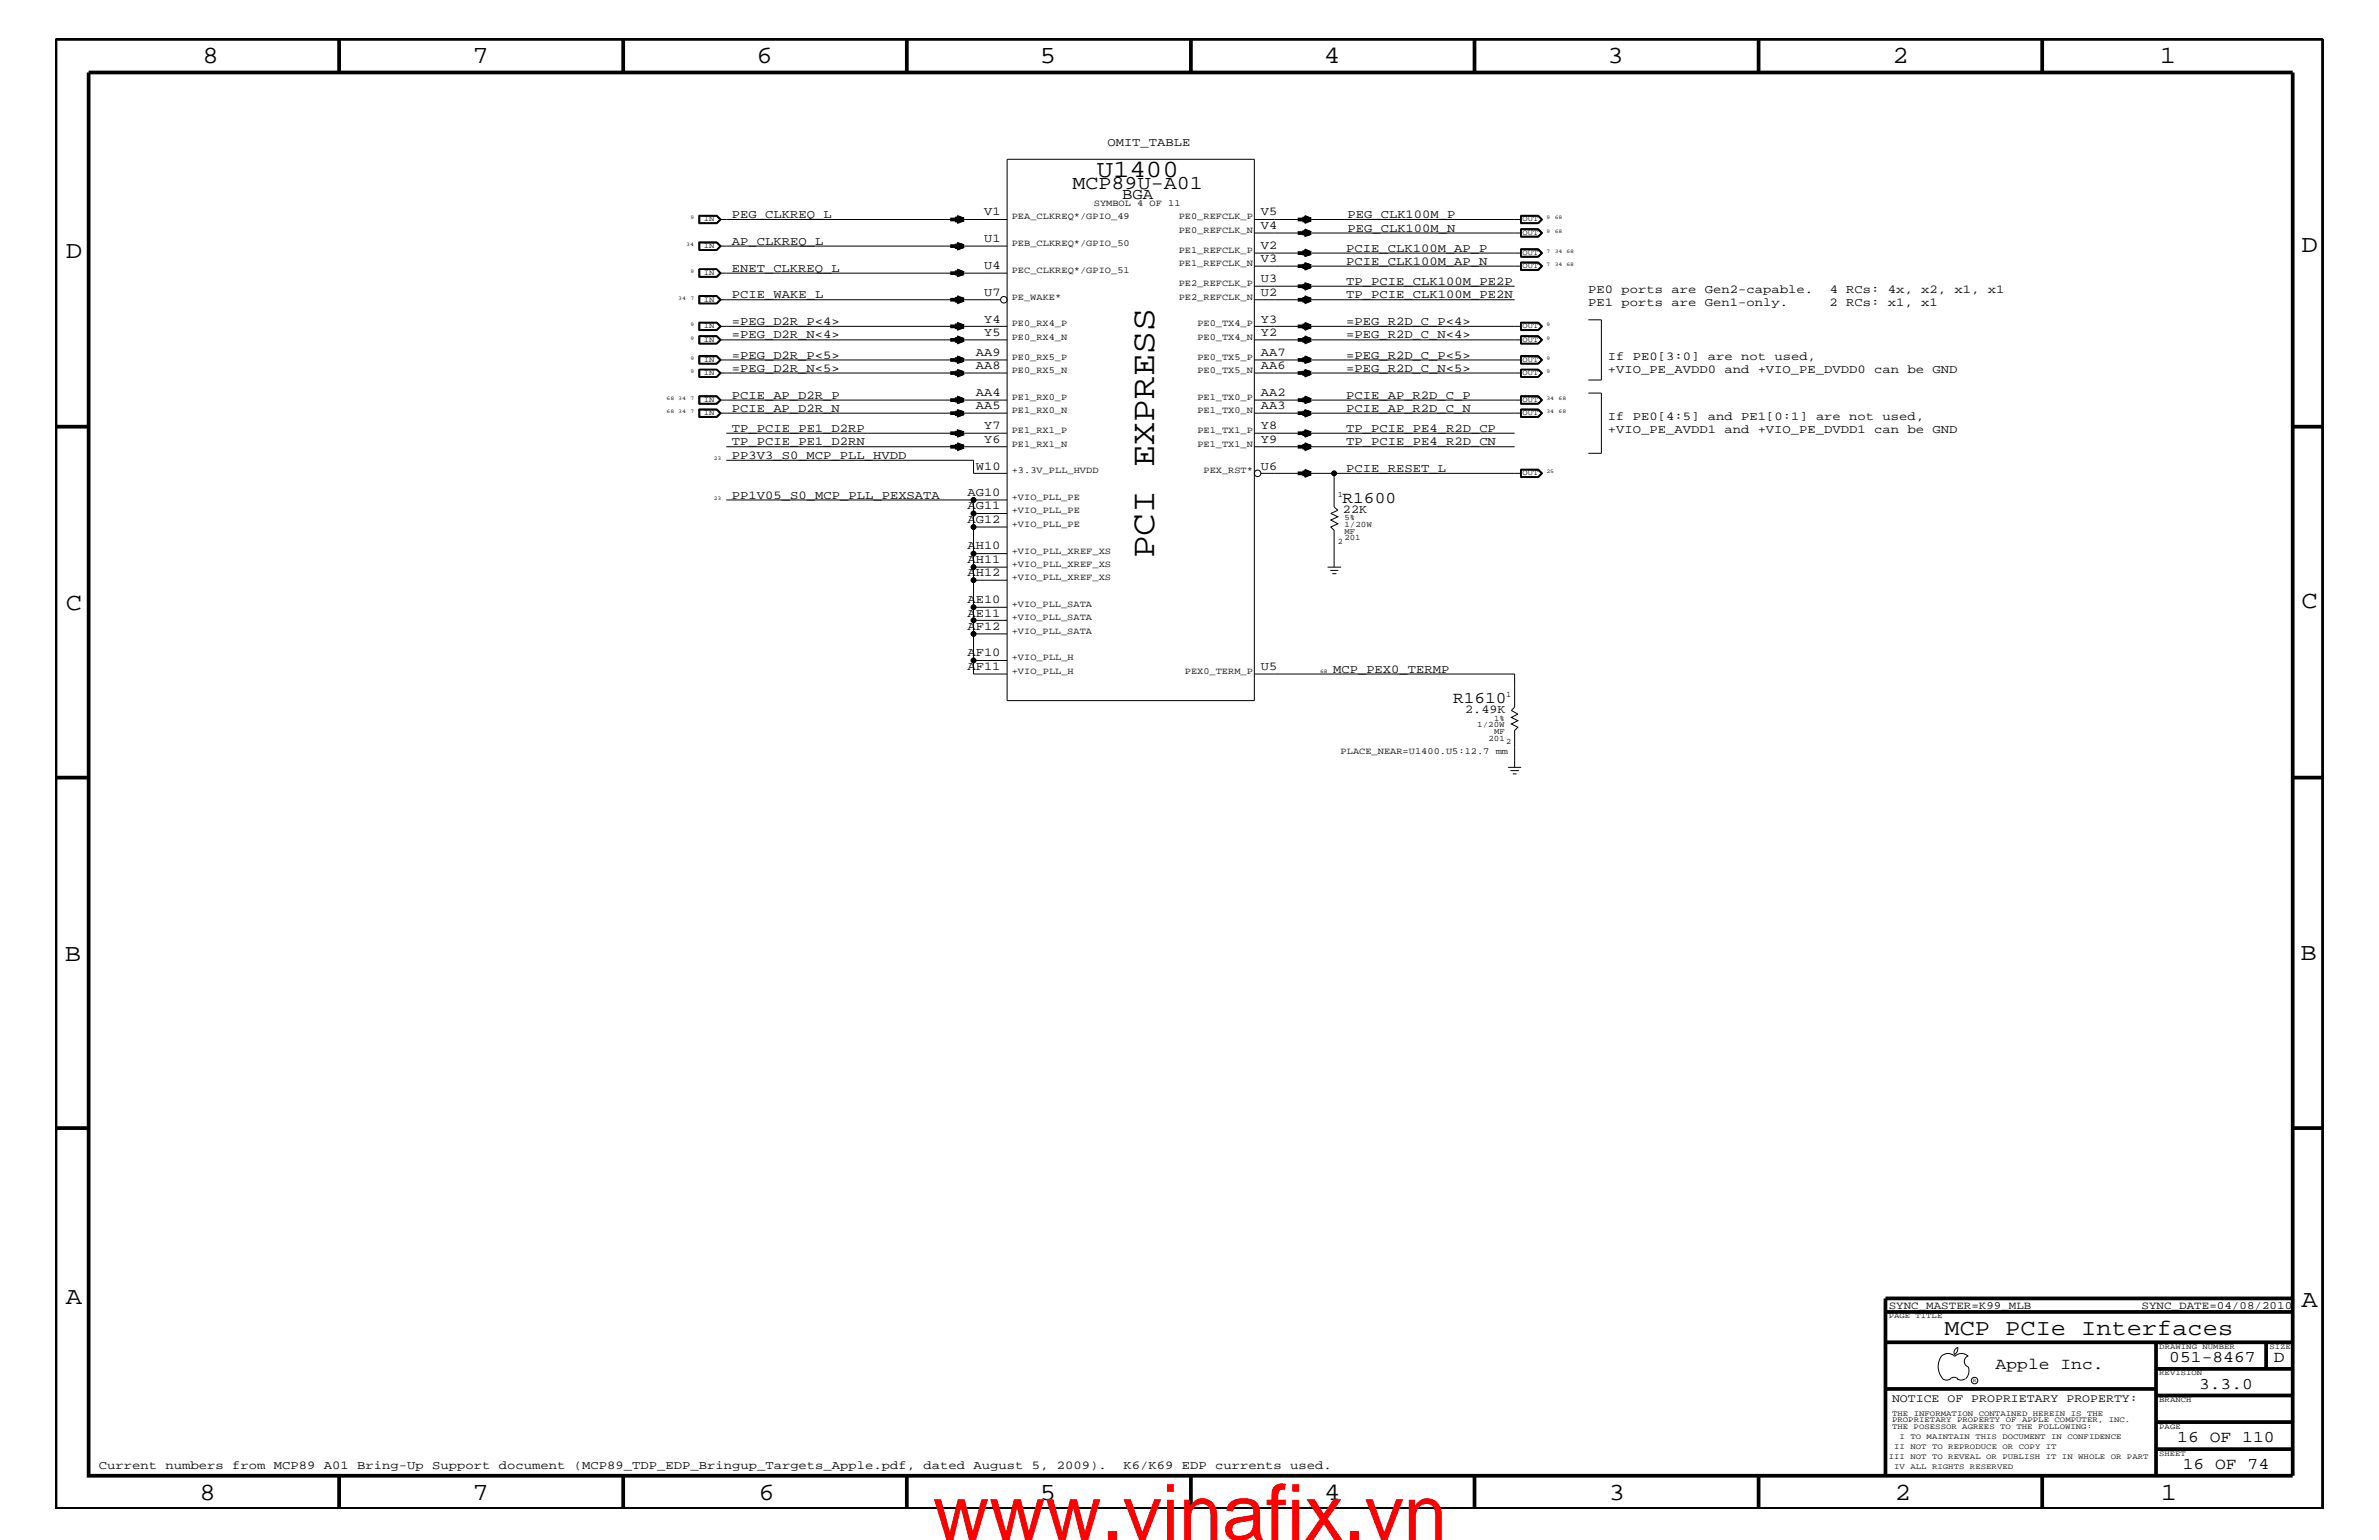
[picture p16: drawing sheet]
<svg xmlns="http://www.w3.org/2000/svg" width="432mm" height="279mm" viewBox="0 0 432 279" stroke-linecap="round" stroke-linejoin="round" font-family="sans-serif">
<defs><g id="words">
<text font-size="14.1" fill="#f00" x="169.3" y="279.4">www.vinafix.vn</text>
<text font-size="6.2" x="209.5" y="101.3" transform="rotate(-90 209.5 101.3)">PCI EXPRESS</text>
<g font-size="4.5">
<text x="36.7" y="11.5">8</text>
<text x="85.8" y="11.5">7</text>
<text x="137.3" y="11.5">6</text>
<text x="188.7" y="11.5">5</text>
<text x="240.3" y="11.5">4</text>
<text x="291.8" y="11.5">3</text>
<text x="343.5" y="11.5">2</text>
<text x="392" y="11.5">1</text>
<text x="199.1" y="32">U1400</text>
<text x="11.9" y="46.8">D</text>
<text x="417.7" y="45.7">D</text>
<text x="11.9" y="110.6">C</text>
<text x="417.7" y="110.3">C</text>
<text x="11.8" y="174.3">B</text>
<text x="417.6" y="174.2">B</text>
<text x="11.9" y="236.7">A</text>
<text x="417.7" y="237.1">A</text>
<text x="36.2" y="272.1">8</text>
<text x="85.8" y="272.1">7</text>
<text x="137.7" y="272.1">6</text>
<text x="188.7" y="272.1">5</text>
<text x="240.4" y="272.1">4</text>
<text x="292" y="272.1">3</text>
<text x="343.9" y="272.1">2</text>
<text x="392.2" y="272.1">1</text>
</g>
<text font-size="4.1" x="352.9" y="242.3">MCP PCIe Interfaces</text>
<text font-size="3.6" x="194.6" y="34.2">MCP89U-A01</text>
<g font-size="3">
<text x="243.7" y="91.2">R1600</text>
<text x="263.7" y="127.6">R1610</text>
<text x="362.2" y="248.4">Apple Inc.</text>
<text x="393.7" y="247.1">051-8467</text>
<text x="399.2" y="252">3.3.0</text>
<text x="412.7" y="247.1">D</text>
<text x="395.2" y="261.6">16 OF 110</text>
<text x="396.2" y="266.6">16 OF 74</text>
</g>
<text font-size="2.9" x="203.7" y="36.2">BGA</text>
<g font-size="2.2">
<text x="201" y="26.5">OMIT_TABLE</text>
<text x="132.8" y="39.6">PEG_CLKREQ_L</text>
<text x="178.6" y="39.1">V1</text>
<text x="228.9" y="39.1">V5</text>
<text x="228.9" y="41.5">V4</text>
<text x="244.6" y="39.6">PEG_CLK100M_P</text>
<text x="132.8" y="44.4">AP_CLKREQ_L</text>
<text x="178.6" y="44">U1</text>
<text x="228.9" y="45.2">V2</text>
<text x="228.9" y="47.6">V3</text>
<text x="244.3" y="45.7">PCIE_CLK100M_AP_P</text>
<text x="244.6" y="42">PEG_CLK100M_N</text>
<text x="132.8" y="49.3">ENET_CLKREQ_L</text>
<text x="178.6" y="48.8">U4</text>
<text x="178.6" y="53.6">U7</text>
<text x="228.9" y="51.3">U3</text>
<text x="228.9" y="53.6">U2</text>
<text x="244.3" y="48">PCIE_CLK100M_AP_N</text>
<text x="244.3" y="51.7">TP_PCIE_CLK100M_PE2P</text>
<text x="288.3" y="53.2">PE0 ports are Gen2-capable.</text>
<text x="332.1" y="53.2">4 RCs: 4x, x2, x1, x1</text>
<text x="132.8" y="54.1">PCIE_WAKE_L</text>
<text x="132.8" y="59">=PEG_D2R_P&lt;4&gt;</text>
<text x="178.6" y="58.5">Y4</text>
<text x="228.9" y="58.5">Y3</text>
<text x="244.3" y="54.1">TP_PCIE_CLK100M_PE2N</text>
<text x="244.3" y="59">=PEG_R2D_C_P&lt;4&gt;</text>
<text x="288.3" y="55.6">PE1 ports are Gen1-only.</text>
<text x="332.1" y="55.6">2 RCs: x1, x1</text>
<text x="132.8" y="65.1">=PEG_D2R_P&lt;5&gt;</text>
<text x="132.8" y="61.4">=PEG_D2R_N&lt;4&gt;</text>
<text x="177.1" y="64.5">AA9</text>
<text x="178.6" y="60.9">Y5</text>
<text x="228.9" y="60.9">Y2</text>
<text x="228.9" y="64.5">AA7</text>
<text x="244.3" y="65.1">=PEG_R2D_C_P&lt;5&gt;</text>
<text x="244.3" y="61.4">=PEG_R2D_C_N&lt;4&gt;</text>
<text x="291.8" y="65.3">If PE0[3:0] are not used,</text>
<text x="132.8" y="67.5">=PEG_D2R_N&lt;5&gt;</text>
<text x="177.1" y="67">AA8</text>
<text x="177.1" y="71.8">AA4</text>
<text x="228.9" y="67">AA6</text>
<text x="228.9" y="71.8">AA2</text>
<text x="244.3" y="67.5">=PEG_R2D_C_N&lt;5&gt;</text>
<text x="291.8" y="67.7">+VIO_PE_AVDD0 and +VIO_PE_DVDD0 can be GND</text>
<text x="132.8" y="72.3">PCIE_AP_D2R_P</text>
<text x="132.8" y="74.7">PCIE_AP_D2R_N</text>
<text x="177.1" y="74.3">AA5</text>
<text x="178.6" y="77.9">Y7</text>
<text x="228.9" y="74.3">AA3</text>
<text x="228.9" y="77.9">Y8</text>
<text x="244.3" y="72.3">PCIE_AP_R2D_C_P</text>
<text x="244.3" y="74.7">PCIE_AP_R2D_C_N</text>
<text x="291.8" y="76.2">If PE0[4:5] and PE1[0:1] are not used,</text>
<text x="132.8" y="78.3">TP_PCIE_PE1_D2RP</text>
<text x="132.8" y="83.3">PP3V3_S0_MCP_PLL_HVDD</text>
<text x="132.8" y="80.8">TP_PCIE_PE1_D2RN</text>
<text x="178.6" y="80.3">Y6</text>
<text x="228.9" y="80.3">Y9</text>
<text x="244.3" y="78.3">TP_PCIE_PE4_R2D_CP</text>
<text x="244.3" y="80.8">TP_PCIE_PE4_R2D_CN</text>
<text x="291.8" y="78.6">+VIO_PE_AVDD1 and +VIO_PE_DVDD1 can be GND</text>
<text x="177.1" y="85.2">W10</text>
<text x="228.9" y="85.2">U6</text>
<text x="244.3" y="85.6">PCIE_RESET_L</text>
<text x="132.8" y="90.5">PP1V05_S0_MCP_PLL_PEXSATA</text>
<text x="175.6" y="92.4">AG11</text>
<text x="175.6" y="90">AG10</text>
<text x="175.6" y="94.9">AG12</text>
<text x="243.8" y="93.1">22K</text>
<text x="175.6" y="99.7">AH10</text>
<text x="175.6" y="102.1">AH11</text>
<text x="175.6" y="104.6">AH12</text>
<text x="175.6" y="109.4">AE10</text>
<text x="175.6" y="111.9">AE11</text>
<text x="175.6" y="114.2">AF12</text>
<text x="175.6" y="119.1">AF10</text>
<text x="175.6" y="121.5">AF11</text>
<text x="228.9" y="121.5">U5</text>
<text x="242" y="122">MCP_PEX0_TERMP</text>
<text x="265.9" y="129.4">2.49K</text>
<text x="17.9" y="266.6">Current numbers from MCP89 A01 Bring-Up Support document (MCP89_TDP_EDP_Bringup_Targets_Apple.pdf, dated August 5, 2009).</text>
<text x="203.9" y="266.6">K6/K69 EDP currents used.</text>
</g>
<text font-size="2.1" x="343.4" y="254.4">NOTICE OF PROPRIETARY PROPERTY:</text>
<g font-size="2">
<text x="342.8" y="237.4">SYNC_MASTER=K99_MLB</text>
<text x="388.7" y="237.4">SYNC_DATE=04/08/2010</text>
</g>
<g font-size="1.7">
<text x="183.6" y="39.8">PEA_CLKREQ*/GPIO_49</text>
<text x="198.5" y="37.4">SYMBOL 4 OF 11</text>
<text x="214" y="39.8">PE0_REFCLK_P</text>
<text x="183.6" y="44.6">PEB_CLKREQ*/GPIO_50</text>
<text x="214" y="42.3">PE0_REFCLK_N</text>
<text x="214" y="45.9">PE1_REFCLK_P</text>
<text x="183.6" y="49.6">PEC_CLKREQ*/GPIO_51</text>
<text x="214" y="51.9">PE2_REFCLK_P</text>
<text x="214" y="48.3">PE1_REFCLK_N</text>
<text x="183.6" y="59.2">PE0_RX4_P</text>
<text x="183.6" y="54.4">PE_WAKE*</text>
<text x="214" y="54.4">PE2_REFCLK_N</text>
<text x="217.3" y="59.2">PE0_TX4_P</text>
<text x="183.6" y="61.7">PE0_RX4_N</text>
<text x="183.6" y="65.3">PE0_RX5_P</text>
<text x="217.3" y="61.7">PE0_TX4_N</text>
<text x="217.3" y="65.3">PE0_TX5_P</text>
<text x="183.6" y="67.7">PE0_RX5_N</text>
<text x="217.3" y="67.7">PE0_TX5_N</text>
<text x="183.6" y="72.6">PE1_RX0_P</text>
<text x="183.6" y="75">PE1_RX0_N</text>
<text x="217.3" y="72.6">PE1_TX0_P</text>
<text x="217.3" y="75">PE1_TX0_N</text>
<text x="183.6" y="78.6">PE1_RX1_P</text>
<text x="183.6" y="81.1">PE1_RX1_N</text>
<text x="217.3" y="78.6">PE1_TX1_P</text>
<text x="217.3" y="81.1">PE1_TX1_N</text>
<text x="183.6" y="85.9">+3.3V_PLL_HVDD</text>
<text x="218.4" y="85.9">PEX_RST*</text>
<text x="183.6" y="93.2">+VIO_PLL_PE</text>
<text x="183.6" y="90.7">+VIO_PLL_PE</text>
<text x="183.6" y="95.6">+VIO_PLL_PE</text>
<text x="183.6" y="100.4">+VIO_PLL_XREF_XS</text>
<text x="183.6" y="102.9">+VIO_PLL_XREF_XS</text>
<text x="183.6" y="105.3">+VIO_PLL_XREF_XS</text>
<text x="183.6" y="110.2">+VIO_PLL_SATA</text>
<text x="183.6" y="112.6">+VIO_PLL_SATA</text>
<text x="183.6" y="115">+VIO_PLL_SATA</text>
<text x="183.6" y="119.8">+VIO_PLL_H</text>
<text x="183.6" y="122.3">+VIO_PLL_H</text>
<text x="215.1" y="122.3">PEX0_TERM_P</text>
<text x="243.3" y="136.8">PLACE_NEAR=U1400.U5:12.7 mm</text>
</g>
<g font-size="1.5">
<text x="242.8" y="90.1">1</text>
<text x="244" y="95.6">1/20W</text>
<text x="244" y="94.3">5%</text>
<text x="242.8" y="98.7">2</text>
<text x="244" y="96.8">MF</text>
<text x="244" y="98">201</text>
<text x="268.1" y="131.9">1/20W</text>
<text x="271.2" y="130.8">1%</text>
<text x="273.4" y="126.5">1</text>
<text x="270.2" y="134.4">201</text>
<text x="271.2" y="133.2">MF</text>
<text x="273.4" y="135">2</text>
</g>
<g font-size="1.4">
<text x="127.8" y="40.2">IN</text>
<text x="276.4" y="40.2">OUT</text>
<text x="127.8" y="45.1">IN</text>
<text x="276.4" y="46.3">OUT</text>
<text x="276.4" y="42.6">OUT</text>
<text x="127.8" y="49.9">IN</text>
<text x="276.4" y="48.7">OUT</text>
<text x="127.8" y="54.7">IN</text>
<text x="127.8" y="59.5">IN</text>
<text x="276.4" y="59.5">OUT</text>
<text x="127.8" y="65.6">IN</text>
<text x="127.8" y="62">IN</text>
<text x="276.4" y="62">OUT</text>
<text x="276.4" y="65.6">OUT</text>
<text x="127.8" y="68.1">IN</text>
<text x="276.4" y="68.1">OUT</text>
<text x="127.8" y="75.4">IN</text>
<text x="127.8" y="72.9">IN</text>
<text x="276.4" y="72.9">OUT</text>
<text x="276.4" y="75.4">OUT</text>
<text x="276.4" y="86.2">OUT</text>
<text x="342.8" y="239.2">PAGE TITLE</text>
<text x="391.9" y="244.7">DRAWING NUMBER</text>
<text x="411.9" y="244.7">SIZE</text>
<text x="391.9" y="249.5">REVISION</text>
<text x="343.4" y="256.8">THE INFORMATION CONTAINED HEREIN IS THE</text>
<text x="391.9" y="254.4">BRANCH</text>
<text x="343.4" y="259.3">THE POSESSOR AGREES TO THE FOLLOWING:</text>
<text x="343.4" y="258">PROPRIETARY PROPERTY OF APPLE COMPUTER, INC.</text>
<text x="343.8" y="262.9">II NOT TO REPRODUCE OR COPY IT</text>
<text x="344.8" y="261.1">I TO MAINTAIN THIS DOCUMENT IN CONFIDENCE</text>
<text x="391.9" y="259.3">PAGE</text>
<text x="342.8" y="264.7">III NOT TO REVEAL OR PUBLISH IT IN WHOLE OR PART</text>
<text x="343.8" y="266.6">IV ALL RIGHTS RESERVED</text>
<text x="391.9" y="264.1">SHEET</text>
</g>
<g font-size="1">
<text x="125.3" y="39.8">9</text>
<text x="280.7" y="39.8">9</text>
<text x="282.2" y="39.8">68</text>
<text x="124.5" y="44.6">34</text>
<text x="280.7" y="45.9">7</text>
<text x="280.7" y="42.3">9</text>
<text x="282.2" y="45.9">34 68</text>
<text x="282.2" y="42.3">68</text>
<text x="125.3" y="49.6">9</text>
<text x="280.7" y="48.3">7</text>
<text x="282.2" y="48.3">34 68</text>
<text x="123.1" y="54.4">34</text>
<text x="125.3" y="54.4">7</text>
<text x="125.3" y="59.2">9</text>
<text x="280.7" y="59.2">9</text>
<text x="125.3" y="65.3">9</text>
<text x="125.3" y="61.7">9</text>
<text x="280.7" y="61.7">9</text>
<text x="280.7" y="65.3">9</text>
<text x="125.3" y="67.7">9</text>
<text x="280.7" y="67.7">9</text>
<text x="121" y="75">68 34</text>
<text x="121" y="72.6">68 34</text>
<text x="125.3" y="75">7</text>
<text x="125.3" y="72.6">7</text>
<text x="280.7" y="72.6">34</text>
<text x="280.7" y="75">34</text>
<text x="282.9" y="72.6">68</text>
<text x="282.9" y="75">68</text>
<text x="129.5" y="83.5">23</text>
<text x="280.7" y="85.9">25</text>
<text x="129.5" y="90.7">23</text>
<text x="239.6" y="122">68</text>
<text x="358.1" y="250.7">R</text>
</g>
</g></defs>
<g fill="none" stroke="#000" stroke-width=".18">
<path d="M126.8 39.1h3.3l.8 .7-.8 .8h-3.3zM126.9 39.1h3.2l.7 .7-.7 .7h-3.2zM127 39.1v1.4M127 39.2h3l.6 .6M130 39.1l.7 .7-.7 .7M130.6 39.8l-.6 .6h-3M130.6 39.8h52.2M182.8 28.9h44.9v98.2h-44.9zM227.7 39.8h48.4M276 39.1h3.2l.8 .7-.8 .8h-3.2zM276 39.1h3.2l.7 .7-.7 .7h-3.2M276.1 39.1v1.4"/>
<path d="M276.1 39.2h3l.6 .6-.6 .6h-3M279.1 39.1l.7 .7-.7 .7M126.8 53.6h3.3l.8 .8-.8 .7h-3.3zM126.8 43.9h3.3l.8 .7-.8 .8h-3.3zM126.8 48.8h3.3l.8 .8-.8 .7h-3.3zM126.8 58.4h3.3l.8 .8-.8 .8h-3.3zM126.9 53.7h3.2l.7 .7-.7 .7h-3.2zM126.9 45.4v-1.4h3.2l.7 .6-.7 .8M126.9 48.8v1.4h3.2l.7-.6-.7-.8M126.9 58.5h3.2l.7 .7-.7 .7h-3.2zM127 53.7v1.4M127 58.5v1.4"/>
<path d="M127 53.8h3l.6 .6M127 58.6h3l.6 .6M130 44.1h-3v1.2h3M130 48.9h-3v1.3h3M130 53.7l.7 .7-.7 .7M130 44.1l.7 .5-.7 .7M130 44.1l.6 .5M130 58.5l.7 .7-.7 .7M130 48.9l.7 .7-.7 .6M130 48.9l.6 .7M130.6 54.4l-.6 .6h-3M130.6 54.4h50.9"/>
<path d="M130.6 44.6l-.6 .7M130.6 44.6h52.2M130.6 59.2l-.6 .6h-3M130.6 59.2h52.2M130.6 49.6h52.2M130.6 49.6l-.6 .6M227.7 54.4h47.2M227.7 59.2h48.4M227.7 48.3h48.4M227.7 45.9h48.4M227.7 42.3h48.4M227.7 51.9h47.2"/>
<path d="M276 58.4h3.2l.8 .8-.8 .8h-3.2zM276 58.5h3.2l.7 .7-.7 .7h-3.2M276 41.5h3.2l.8 .8-.8 .7h-3.2zM276 45.2h3.2l.8 .7-.8 .8h-3.2zM276 47.5h3.2l.8 .8-.8 .8h-3.2zM276 47.6h3.2l.7 .7-.7 .8M276.1 45.3h3l.6 .6-.6 .6M276.1 58.6h3l.6 .6-.6 .6h-3M276.1 41.6h3l.7 .7-.7 .6h-3zM276.1 45.2h3l.7 .7-.7 .6h-3zM276.1 47.7h3l.7 .6-.7 .7h-3zM276.1 58.5v1.4"/>
<path d="M276.1 41.7h3l.6 .6-.6 .6M279.1 47.7l.6 .6-.6 .6h-3M279.1 58.5l.7 .7-.7 .7M279.2 45.2l.7 .7-.7 .7h-3.2M279.2 41.5l.7 .8-.7 .7h-3.2M288.3 58h2.4v10.9h-2.4M126.8 60.9h3.3l.8 .8-.8 .7h-3.3zM126.8 64.5h3.3l.8 .8-.8 .8h-3.3zM126.8 71.8h3.3l.8 .8-.8 .7h-3.3zM126.8 74.2h3.3l.8 .8-.8 .7h-3.3zM126.9 61h3.2l.7 .7-.7 .6h-3.2zM126.9 64.5v1.5h3.2l.7-.7-.7-.8"/>
<path d="M126.9 67v1.4M126.9 71.8v1.5h3.2l.7-.7-.7-.8M126.9 75.7v-1.4h3.2l.7 .7-.7 .7M127 61v1.3M127 66v-1.4h3l.7 .7-.7 .7M127 71.9h3l.7 .7-.7 .6h-3zM127 74.4h3l.7 .6-.7 .6h-3zM127 64.7h3l.6 .6M127 61.1h3l.6 .6M127 72h3l.6 .6M130 67.1h-3v1.3h3M130 67.1l.7 .6-.7 .7"/>
<path d="M130 67.1l.6 .6M130 61l.7 .7-.7 .6M130 74.4l.6 .6M130.1 67h-3.3v1.4h3.3M130.1 67l.8 .7-.8 .7M130.1 67l.7 .7-.7 .7M130.6 67.7l-.6 .7M130.6 67.7h52.2M130.6 65.3l-.6 .6h-3M130.6 65.3h52.2M130.6 61.7l-.6 .6h-3M130.6 61.7h52.2"/>
<path d="M130.6 75l-.6 .6h-3M130.6 75h52.2M130.6 72.6l-.6 .6M130.6 72.6h52.2M131.8 78.6h51M227.7 67.7h48.4M227.7 65.3h48.4M227.7 61.7h48.4M227.7 75h48.4M227.7 72.6h48.4M227.7 78.6h47.2M276 64.5h3.2l.8 .8-.8 .8h-3.2z"/>
<path d="M276 60.9h3.2l.8 .8-.8 .7h-3.2zM276 61h3.2l.7 .7-.7 .6h-3.2M276 74.2h3.2l.8 .8-.8 .7h-3.2zM276 74.3h3.2l.7 .7-.7 .7M276 71.8h3.2l.8 .8-.8 .7h-3.2zM276.1 64.7h3l.6 .6-.6 .6h-3M276.1 66v-1.4h3l.7 .7-.7 .7M276.1 61.1h3l.6 .6-.6 .6h-3M276.1 74.4h3l.7 .6-.7 .6h-3zM276.1 71.9h3l.7 .7-.7 .6h-3zM276.1 72h3l.6 .6-.6 .6M276.1 61v1.3"/>
<path d="M279.1 67.1h-3v1.3h3M279.1 74.4l.6 .6-.6 .6h-3M279.1 61l.7 .7-.7 .6M279.1 67.1l.7 .6-.7 .7M279.1 67.1l.6 .6-.6 .7M279.2 67h-3.2v1.4h3.2M279.2 64.5l.7 .8-.7 .7h-3.2M279.2 71.8l.7 .8-.7 .7h-3.2M279.2 67l.8 .7-.8 .7M279.2 67l.7 .7-.7 .7M288.3 71.3h2.4v10.9h-2.4M131.8 83.5h44.9v2.4h6.1"/>
<path d="M131.8 81.1h51M131.8 90.7h44.9M182.8 95.6h-6.1v4.8M182.8 93.2h-6.1v2.4M182.8 90.7h-6.1v2.5M227.7 81.1h47.2M228.9 85.9h13.2M276 85.1h3.2l.8 .8-.8 .7h-3.2zM276 85.2h3.2l.7 .7-.7 .7h-3.2M276.1 85.9h-34v6.1l.7 .6-1.2 .6 1.2 .6-1.2 .5 1.2 .7-1.2 .6 .5 .6v6.7M276.1 85.2v1.4M276.1 85.3h3l.6 .6-.6 .6h-3"/>
<path d="M279.1 85.2l.7 .7-.7 .7M176.7 115v7.3h6.1M176.7 119.8h6.1M182.8 112.6h-6.1v2.4h6.1M182.8 110.2h-6.1v2.4M182.8 105.3h-6.1v4.9M182.8 102.9h-6.1v2.4M182.8 100.4h-6.1v2.5M241 102.9h2.4M241.5 103.5h1.4M241.8 104.1h.8M227.7 122.3h47.2v6l-.6 .6 1.2 .7-1.2 .6 1.2 .6-1.2 .5 1.2 .6-.6 .6v6.7"/>
<path d="M273.7 139.2h2.4M274.2 139.8h1.5M274.6 140.4h.7M352.3 246.1a1.69 1.69 0 0 1 2.5 0 1.72 1.72 0 0 1 2.4 0M352.4 246a3.2 3.2 0 0 0 .4 4.3l.8 .1 .4-.2M354 250.2l.7-.3 .7 .3M355.2 250.2l.7 .2 .7-.2M355.3 244.4v.3a1.18 1.18 0 0 1-.6 1.1M355.4 244.4a.99 .99 0 0 0-.6 1.4M357.2 246a1.04 1.04 0 0 0-.7 1 1.04 1.04 0 0 0 .7 1M357.3 248l.1 .7a2.11 2.11 0 0 1-.6 1.5"/>
<circle cx="182.2" cy="54.4" r=".59"/>
<circle cx="176.7" cy="93.2" r=".42"/>
<circle cx="176.7" cy="90.7" r=".42"/>
<circle cx="176.7" cy="95.6" r=".42"/>
<circle cx="228.3" cy="85.9" r=".59"/>
<circle cx="242.1" cy="85.9" r=".42"/>
<circle cx="176.7" cy="110.2" r=".42"/>
<circle cx="176.7" cy="100.4" r=".42"/>
<circle cx="176.7" cy="102.9" r=".42"/>
<circle cx="176.7" cy="119.8" r=".42"/>
<circle cx="176.7" cy="105.3" r=".42"/>
<circle cx="176.7" cy="115" r=".42"/>
<circle cx="176.7" cy="112.6" r=".42"/>
<circle cx="358.4" cy="250.5" r=".59"/>
</g>
<g fill="none" stroke="#000" stroke-width=".68" stroke-linecap="butt">
<path d="M10.1 7.1h411.5v266.7h-411.5zM16.1 13.2h400v254.5h-400zM61.6 7.1v6.1M113.1 7.1v6.1M164.6 7.1v6.1M216.2 7.1v6.1M267.6 7.1v6.1M319.2 7.1v6.1M370.7 7.1v6.1M172.5 39.8h2.4M173.7 39.3l1.2 .5-1.2 .5zM173.7 39.5l1.2 .3"/>
<path d="M173.7 39.7l1.2 .1M173.7 39.6l1.2 .2M174.9 39.8l-1.2 .2M174.9 39.8l-1.2 .4M174.9 39.8l-1.2 .3M235.5 39.8h2.4M236.7 39.3l1.2 .5-1.2 .5zM236.7 39.5l1.2 .3M236.7 39.7l1.2 .1M236.7 39.6l1.2 .2M237.9 39.8l-1.2 .2M237.9 39.8l-1.2 .4"/>
<path d="M237.9 39.8l-1.2 .3M172.5 54.4h2.4M172.5 59.2h2.4M172.5 44.6h2.4M172.5 49.6h2.4M173.7 44.2l1.2 .4-1.2 .6zM173.7 49.1l1.2 .5-1.2 .4zM173.7 53.9l1.2 .5-1.2 .5zM173.7 58.7l1.2 .5-1.2 .5zM173.7 54l1.2 .4M173.7 54.2l1.2 .2M173.7 54.1l1.2 .3"/>
<path d="M173.7 58.9l1.2 .3M173.7 59.1l1.2 .1M173.7 59l1.2 .2M173.7 44.3l1.2 .3M173.7 44.6h1.2M173.7 44.4l1.2 .2M173.7 49.1l1.2 .5M173.7 49.4l1.2 .2M173.7 49.3l1.2 .3M174.9 54.4l-1.2 .1M174.9 54.4l-1.2 .3M174.9 54.4l-1.2 .2"/>
<path d="M174.9 59.2l-1.2 .2M174.9 59.2l-1.2 .3M174.9 44.6l-1.2 .2M174.9 44.6l-1.2 .5M174.9 44.6l-1.2 .3M174.9 49.6h-1.2M174.9 49.6l-1.2 .3M174.9 49.6l-1.2 .1M235.5 54.4h2.4M235.5 42.3h2.4M235.5 45.9h2.4M235.5 48.3h2.4"/>
<path d="M235.5 51.9h2.4M235.5 59.2h2.4M236.7 41.8l1.2 .5-1.2 .4zM236.7 45.4l1.2 .5-1.2 .4zM236.7 47.9l1.2 .4-1.2 .5zM236.7 51.5l1.2 .4-1.2 .5zM236.7 53.9l1.2 .5-1.2 .5zM236.7 58.7l1.2 .5-1.2 .5zM236.7 41.9l1.2 .4M236.7 42.1l1.2 .2M236.7 42l1.2 .3M236.7 45.5l1.2 .4"/>
<path d="M236.7 45.7l1.2 .2M236.7 47.9l1.2 .4M236.7 48.2l1.2 .1M236.7 48l1.2 .3M236.7 51.6l1.2 .3M236.7 51.8l1.2 .1M236.7 51.7l1.2 .2M236.7 54l1.2 .4M236.7 54.2l1.2 .2M236.7 54.1l1.2 .3M236.7 58.9l1.2 .3M236.7 59.1l1.2 .1"/>
<path d="M236.7 59l1.2 .2M237.9 42.3l-1.2 .1M237.9 42.3l-1.2 .3M237.9 42.3l-1.2 .2M237.9 45.9l-1.2 .1M237.9 45.9l-1.2 .4M237.9 45.9l-1.2 .3M237.9 48.3l-1.2 .2M237.9 48.3l-1.2 .4M237.9 51.9l-1.2 .2M237.9 51.9l-1.2 .5M237.9 51.9l-1.2 .3"/>
<path d="M237.9 54.4l-1.2 .1M237.9 54.4l-1.2 .3M237.9 54.4l-1.2 .2M237.9 59.2l-1.2 .2M237.9 59.2l-1.2 .3M10.1 77.4h6M172.5 72.6h2.4M172.5 75h2.4M172.5 78.6h2.4M172.5 61.7h2.4M172.5 67.7h2.4M172.5 65.3h2.4"/>
<path d="M173.7 61.2l1.2 .5-1.2 .5zM173.7 64.8l1.2 .5-1.2 .4zM173.7 67.3l1.2 .4-1.2 .5zM173.7 72.1l1.2 .5-1.2 .4zM173.7 74.5l1.2 .5-1.2 .5zM173.7 78.2l1.2 .4-1.2 .5zM173.7 72.2l1.2 .4M173.7 72.4l1.2 .2M173.7 72.3l1.2 .3M173.7 74.6l1.2 .4M173.7 74.9l1.2 .1M173.7 74.7l1.2 .3"/>
<path d="M173.7 78.3l1.2 .3M173.7 78.5l1.2 .1M173.7 61.3l1.2 .4M173.7 61.5l1.2 .2M173.7 61.4l1.2 .3M173.7 67.3l1.2 .4M173.7 67.6l1.2 .1M173.7 67.5l1.2 .2M173.7 64.9l1.2 .4M173.7 65.1l1.2 .2M174.9 72.6l-1.2 .1M174.9 72.6l-1.2 .3"/>
<path d="M174.9 72.6l-1.2 .2M174.9 75l-1.2 .1M174.9 75l-1.2 .4M174.9 75l-1.2 .2M174.9 78.6l-1.2 .2M174.9 78.6l-1.2 .4M174.9 78.6l-1.2 .3M174.9 61.7l-1.2 .1M174.9 61.7l-1.2 .3M174.9 61.7l-1.2 .2M174.9 67.7l-1.2 .1M174.9 67.7l-1.2 .4"/>
<path d="M174.9 67.7l-1.2 .2M174.9 65.3l-1.2 .1M174.9 65.3l-1.2 .3M235.5 72.6h2.4M235.5 75h2.4M235.5 78.6h2.4M235.5 61.7h2.4M235.5 67.7h2.4M235.5 65.3h2.4M236.7 61.2l1.2 .5-1.2 .5zM236.7 64.8l1.2 .5-1.2 .4zM236.7 67.3l1.2 .4-1.2 .5z"/>
<path d="M236.7 72.1l1.2 .5-1.2 .4zM236.7 74.5l1.2 .5-1.2 .5zM236.7 78.2l1.2 .4-1.2 .5zM236.7 61.3l1.2 .4M236.7 61.5l1.2 .2M236.7 61.4l1.2 .3M236.7 64.9l1.2 .4M236.7 65.1l1.2 .2M236.7 67.3l1.2 .4M236.7 67.6l1.2 .1M236.7 67.5l1.2 .2M236.7 72.2l1.2 .4"/>
<path d="M236.7 72.4l1.2 .2M236.7 72.3l1.2 .3M236.7 74.6l1.2 .4M236.7 74.9l1.2 .1M236.7 74.7l1.2 .3M236.7 78.3l1.2 .3M236.7 78.5l1.2 .1M237.9 61.7l-1.2 .1M237.9 61.7l-1.2 .3M237.9 61.7l-1.2 .2M237.9 65.3l-1.2 .1M237.9 65.3l-1.2 .3"/>
<path d="M237.9 67.7l-1.2 .1M237.9 67.7l-1.2 .4M237.9 67.7l-1.2 .2M237.9 72.6l-1.2 .1M237.9 72.6l-1.2 .3M237.9 72.6l-1.2 .2M237.9 75l-1.2 .1M237.9 75l-1.2 .4M237.9 75l-1.2 .2M237.9 78.6l-1.2 .2M237.9 78.6l-1.2 .4M237.9 78.6l-1.2 .3"/>
<path d="M416.1 77.4h5.5M172.5 81.1h2.4M173.7 80.5l1.2 .6-1.2 .5zM173.7 80.7l1.2 .4M173.7 80.9l1.2 .2M173.7 80.8l1.2 .3M174.9 81.1h-1.2M174.9 81.1l-1.2 .3M174.9 81.1l-1.2 .2M235.5 85.9h2.4M235.5 81.1h2.4M236.7 80.5l1.2 .6-1.2 .5z"/>
<path d="M236.7 85.4l1.2 .5-1.2 .5zM236.7 85.5l1.2 .4M236.7 85.8l1.2 .1M236.7 85.6l1.2 .3M236.7 80.7l1.2 .4M236.7 80.9l1.2 .2M236.7 80.8l1.2 .3M237.9 85.9l-1.2 .1M237.9 85.9l-1.2 .3M237.9 85.9l-1.2 .2M237.9 81.1h-1.2M237.9 81.1l-1.2 .3"/>
<path d="M237.9 81.1l-1.2 .2M10.1 141.1h6M416.1 141.1h5.5M10.1 204.7h6M416.1 204.7h5.5M342.2 238h73.9M416.1 235.6h-73.9v32.1M342.2 243.5h73.9M342.2 252h49.1M391.3 243.5v24.2M391.3 258h24.8M391.3 253.2h24.8"/>
<path d="M391.3 248.4h24.8M411.3 243.5v4.9M61.6 267.7v6.1M113.1 267.7v6.1M164.6 267.7v6.1M216.2 268v5.8M267.6 267.7v6.1M319.2 267.7v6.1M370.7 267.7v6.1M391.3 262.9h24.8"/>
</g>
<g fill="#000">
<circle cx="176.7" cy="93.2" r=".42"/>
<circle cx="176.7" cy="90.7" r=".42"/>
<circle cx="176.7" cy="95.6" r=".42"/>
<circle cx="242.1" cy="85.9" r=".42"/>
<circle cx="176.7" cy="110.2" r=".42"/>
<circle cx="176.7" cy="100.4" r=".42"/>
<circle cx="176.7" cy="102.9" r=".42"/>
<circle cx="176.7" cy="119.8" r=".42"/>
<circle cx="176.7" cy="105.3" r=".42"/>
<circle cx="176.7" cy="115" r=".42"/>
<circle cx="176.7" cy="112.6" r=".42"/>
</g>
<use href="#words"/>
</svg>
